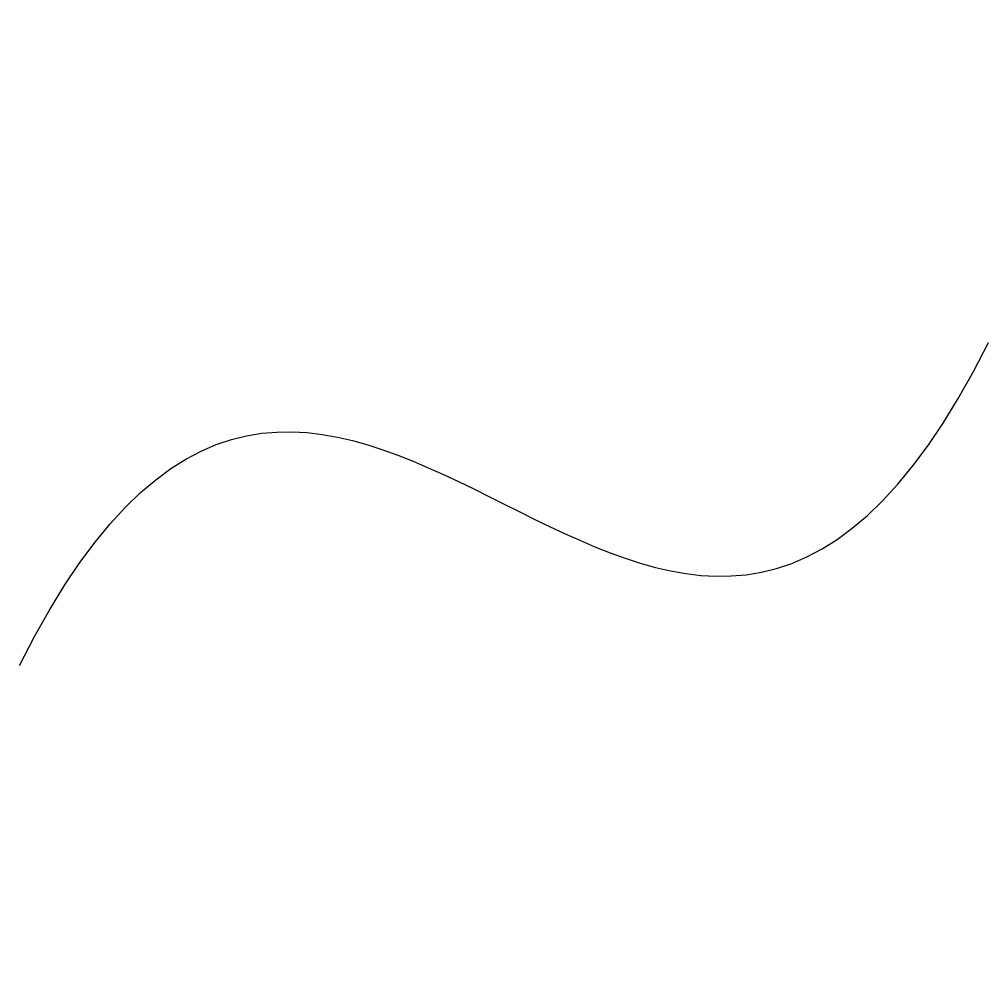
# Model space of a CAD drawing. Header units: metres. Extents: x 0 to 3, y -1 to 2.
import ezdxf

# ---------------------------------------------------------------- set-up
doc = ezdxf.new("R2010")
doc.units = ezdxf.units.M
doc.layers.add('Splines', color=7, linetype='Continuous')

msp = doc.modelspace()

# ---------------------------------------------------------------- linework, layer by layer
at = {"layer": 'Splines'}
msp.add_open_spline([(0, 0), (1, 2, 1), (2, -1, 2), (3, 1)], degree=3, dxfattribs=at)

doc.saveas('drawing.dxf')
